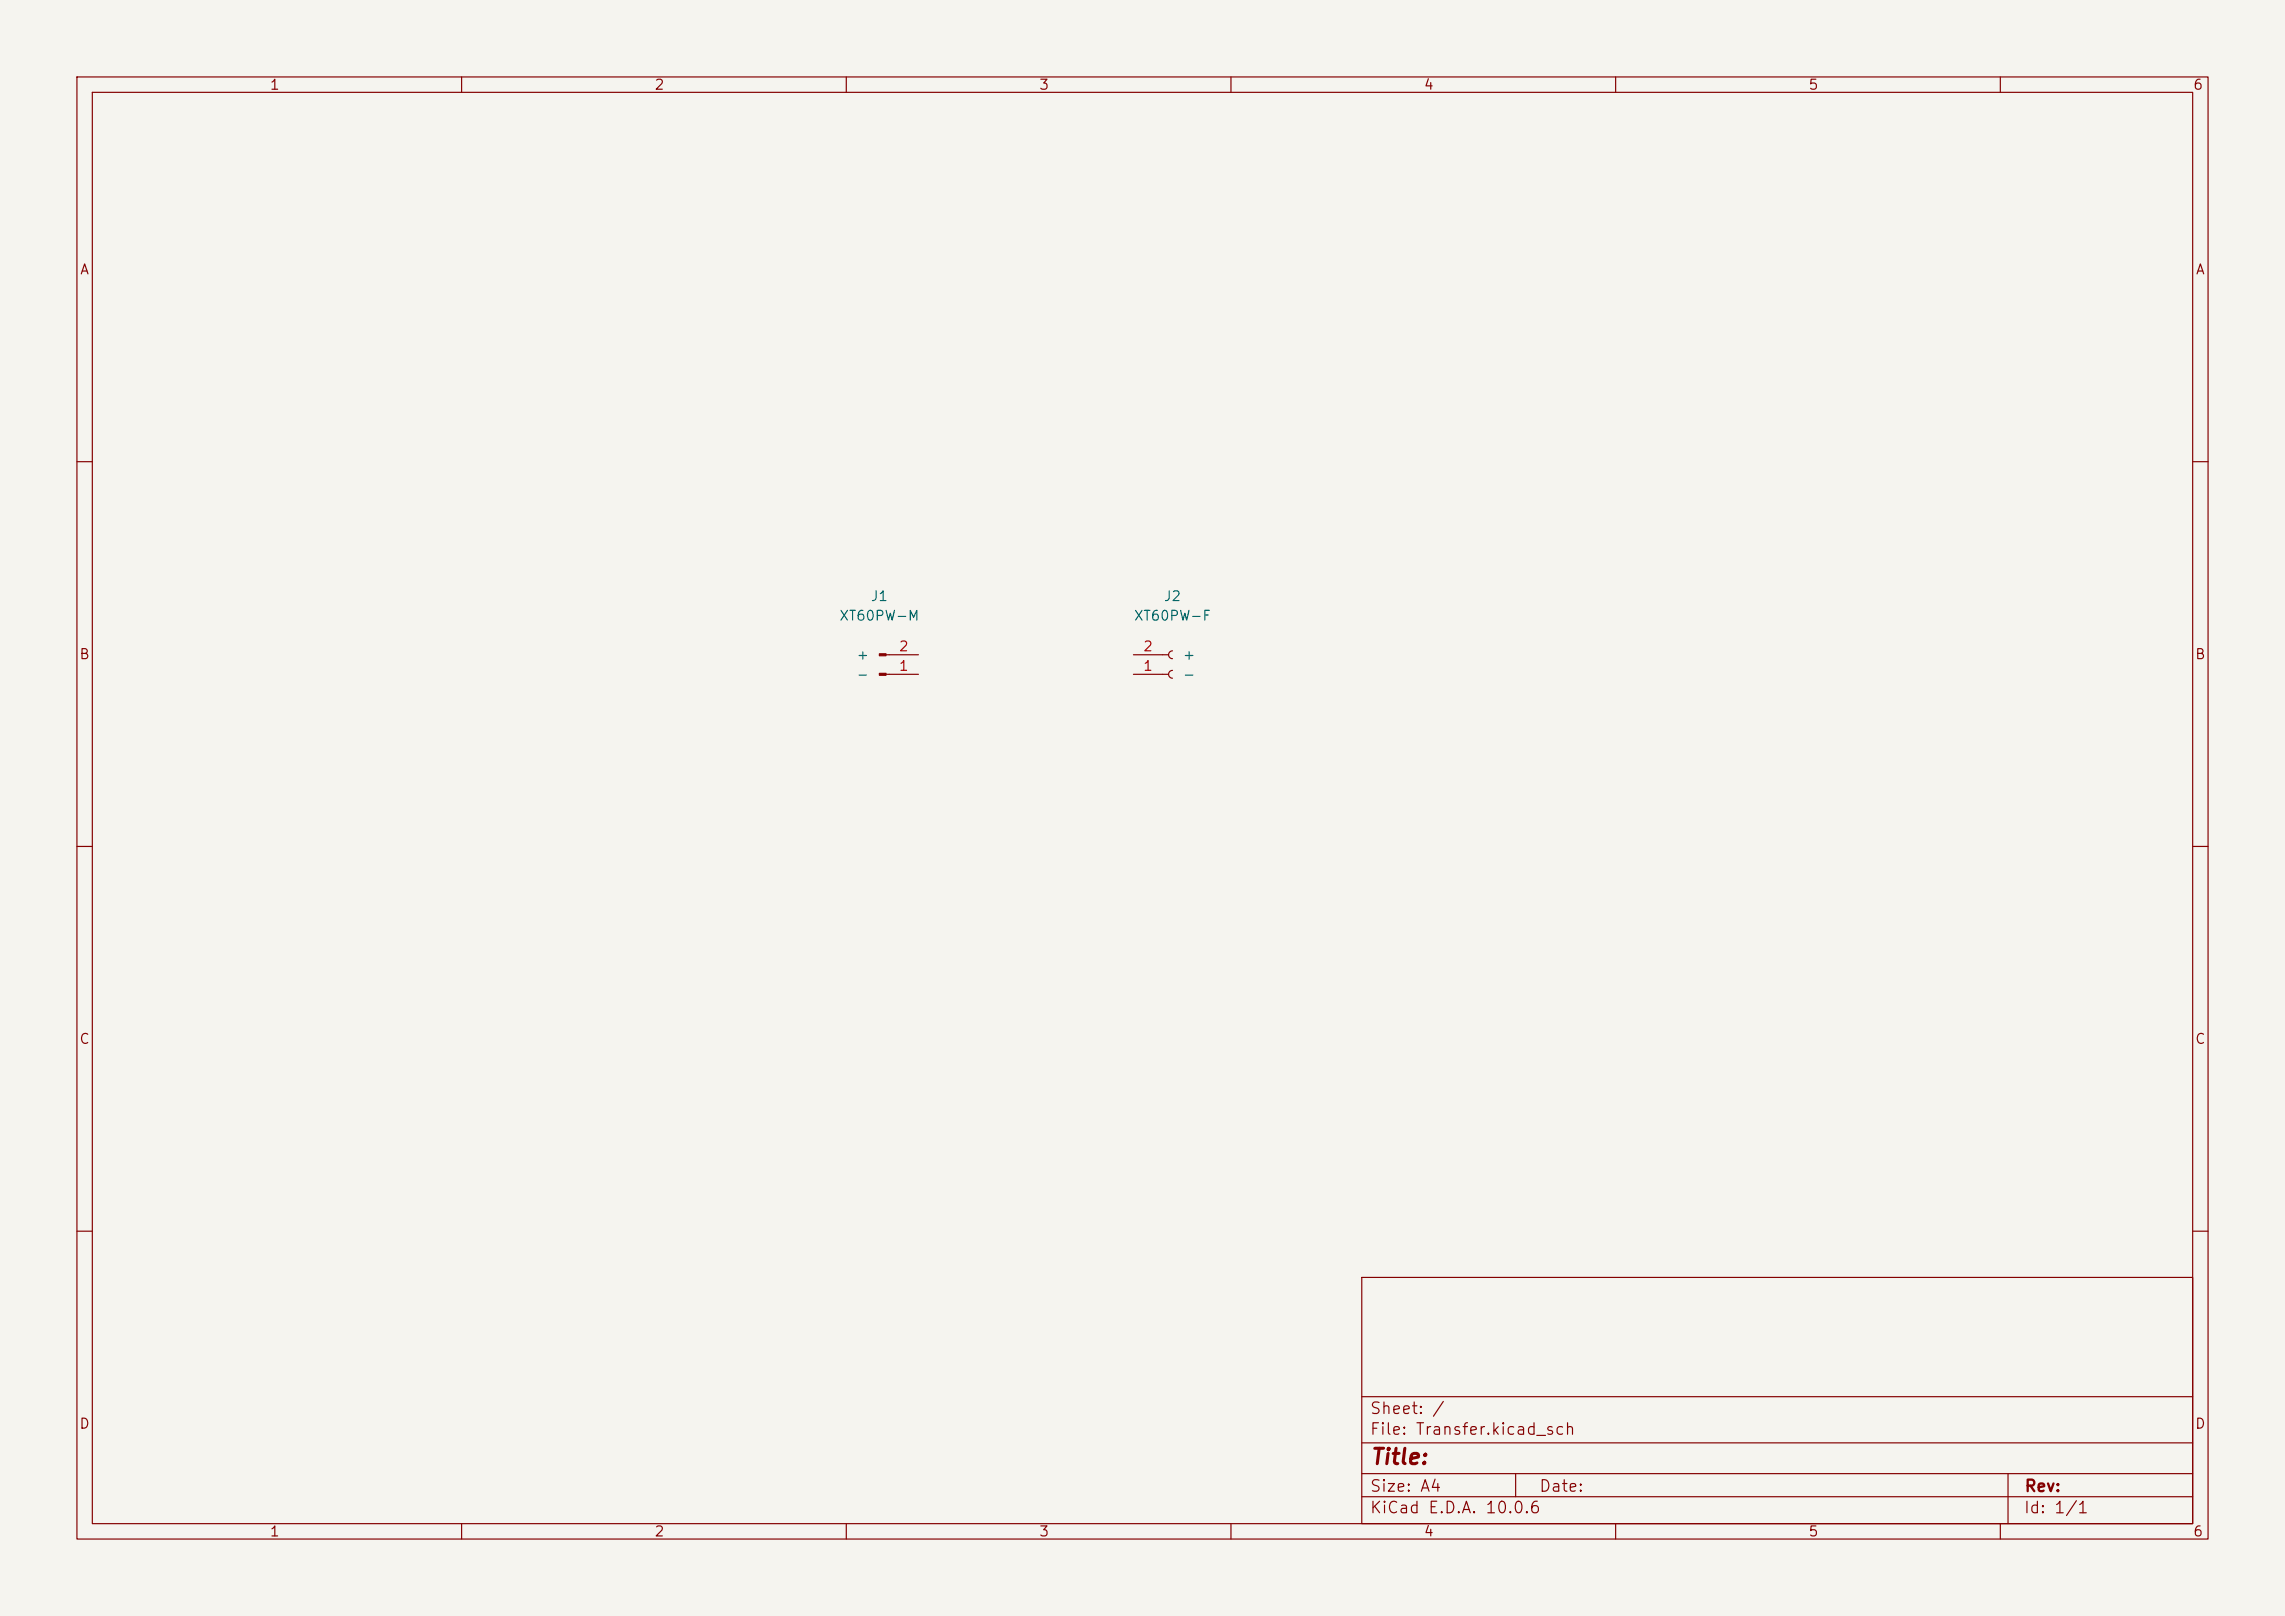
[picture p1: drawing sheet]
<svg xmlns="http://www.w3.org/2000/svg" width="297mm" height="210mm" viewBox="0 0 297 210" stroke-linecap="round" stroke-linejoin="round" font-family="sans-serif">
<defs><g id="words">
<text font-size="2" fill="#840000" x="178" y="190.8">Title:</text>
<g font-size="1.5" fill="#840000">
<text x="178" y="184.1">Sheet: /</text>
<text x="178" y="186.8">File: Transfer.kicad_sch</text>
<text x="178" y="197">KiCad E.D.A. 10.0.6</text>
<text x="178" y="194.2">Size: A4</text>
<text x="200" y="194.2">Date:</text>
<text x="263" y="197">Id: 1/1</text>
<text x="263" y="194.2">Rev:</text>
</g>
<g font-size="1.3" fill="#840000">
<text x="35" y="12">1</text>
<text x="85" y="12">2</text>
<text x="135" y="12">3</text>
<text x="185" y="12">4</text>
<text x="235" y="12">5</text>
<text x="285" y="12">6</text>
<text x="10.3" y="36">A</text>
<text x="285.3" y="36">A</text>
<text x="10.2" y="86">B</text>
<text x="285.2" y="86">B</text>
<text x="10.2" y="136">C</text>
<text x="285.2" y="136">C</text>
<text x="10.2" y="186">D</text>
<text x="285.2" y="186">D</text>
<text x="35" y="200">1</text>
<text x="85" y="200">2</text>
<text x="135" y="200">3</text>
<text x="185" y="200">4</text>
<text x="235" y="200">5</text>
<text x="285" y="200">6</text>
</g>
<g font-size="1.3" fill="#006464">
<text x="109" y="81">XT60PW-M</text>
<text x="113.1" y="78.4">J1</text>
<text x="147.3" y="81">XT60PW-F</text>
<text x="151.2" y="78.4">J2</text>
<text x="111.2" y="88.6">-</text>
<text x="111.2" y="86.1">+</text>
<text x="153.6" y="88.6">-</text>
<text x="153.6" y="86.1">+</text>
</g>
<g font-size="1.3" fill="#a90000">
<text x="116.7" y="87.5">1</text>
<text x="116.7" y="85">2</text>
<text x="148.5" y="87.5">1</text>
<text x="148.5" y="85">2</text>
</g>
</g></defs>
<path d="M0 0h297v210h-297z" fill="#f5f4ef" stroke="#f5f4ef" stroke-width=".13"/>
<g fill="none" stroke="#840000" stroke-width=".15">
<path d="M10 10h277v190h-277zM12 12h273v186h-273zM60 10v2M110 10v2M160 10v2M210 10v2M260 10v2M10 60h2M285 60h2M115.2 85.1h4.2M115.2 87.6h4.2M147.3 85.1h4.6"/>
<path d="M147.3 87.6h4.6M152.4 84.6a.51 .51 0 0 0-.5 .5 .51 .51 0 0 0 .5 .5M152.4 87.1a.51 .51 0 0 0-.5 .5 .51 .51 0 0 0 .5 .5M10 110h2M285 110h2M10 160h2M177 166h108v32h-108zM285 160h2M60 198v2M110 198v2M160 198v2M177 194.5h108"/>
<path d="M177 191.5h108M177 187.5h108M177 181.5h108M197 191.5v3M210 198v2M260 198v2M261 191.5v6.5"/>
</g>
<g fill="#840000" stroke="#840000" stroke-width=".15">
<path d="M114.3 85h.9v.2h-.9z"/>
<path d="M114.3 87.5h.9v.3h-.9z"/>
</g>
<use href="#words"/>
</svg>
